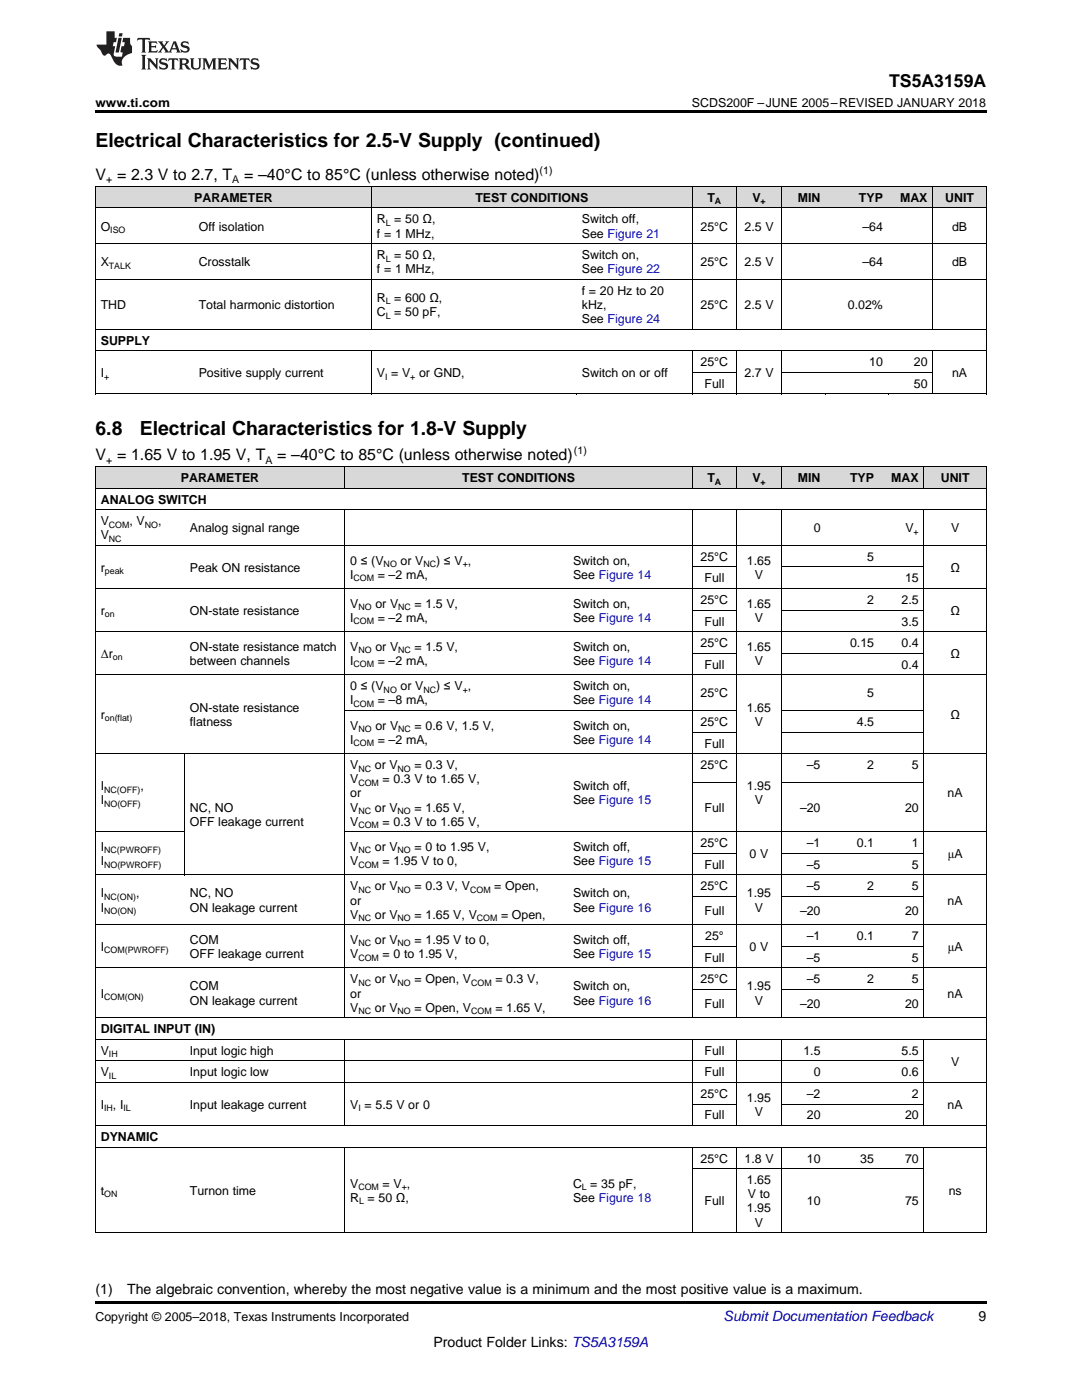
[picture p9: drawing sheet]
<svg xmlns="http://www.w3.org/2000/svg" width="216mm" height="279mm" viewBox="0 0 216 279" stroke-linecap="round" stroke-linejoin="round" font-family="sans-serif">
<defs><g id="words">
<g font-size="3.9">
<text x="19" y="29.3">Electrical Characteristics for 2.5-V Supply (continued)</text>
<text x="19" y="86.7">6.8</text>
<text x="27.9" y="86.7">Electrical Characteristics for 1.8-V Supply</text>
</g>
<text font-size="3.5" x="177.4" y="17.3">TS5A3159A</text>
<g font-size="3.2">
<text x="19" y="36">V = 2.3 V to 2.7, T</text>
<text x="48.7" y="36">= –40°C to 85°C (unless otherwise noted)</text>
<text x="19" y="91.9">V = 1.65 V to 1.95 V, T</text>
<text x="55.3" y="91.9">= –40°C to 85°C (unless otherwise noted)</text>
</g>
<g font-size="2.8">
<text x="19" y="258.2">(1)</text>
<text x="25.4" y="258.2">The algebraic convention, whereby the most negative value is a minimum and the most positive value is a maximum.</text>
<text x="195.3" y="263.6">9</text>
<text x="86.5" y="268.9">Product Folder Links: TS5A3159A</text>
</g>
<text font-size="2.8" fill="#0000c8" x="144.4" y="263.6">Submit Documentation Feedback</text>
<g font-size="2.5">
<text x="19" y="21.4">www.ti.com</text>
<text x="138.1" y="21.4">SCDS200F –JUNE 2005–REVISED JANUARY 2018</text>
<text x="38.8" y="40.3">PARAMETER</text>
<text x="94.9" y="40.3">TEST CONDITIONS</text>
<text x="141.2" y="40.3">T</text>
<text x="150.1" y="40.3">V</text>
<text x="159.2" y="40.3">MIN</text>
<text x="171.4" y="40.3">TYP</text>
<text x="179.6" y="40.3">MAX</text>
<text x="188.6" y="40.3">UNIT</text>
<text x="20.1" y="46">O</text>
<text x="39.7" y="46">Off isolation</text>
<text x="75.2" y="44.6">R = 50 Ω,</text>
<text x="75.2" y="47.4">f = 1 MHz,</text>
<text x="116.1" y="44.6">Switch off,</text>
<text x="116.1" y="47.4">See Figure 21</text>
<text x="139.8" y="46">25°C</text>
<text x="148.6" y="46">2.5 V</text>
<text x="172.1" y="46">–64</text>
<text x="190" y="46">dB</text>
<text x="20.1" y="53.1">X</text>
<text x="39.7" y="53.1">Crosstalk</text>
<text x="75.2" y="51.7">R = 50 Ω,</text>
<text x="116.1" y="51.7">Switch on,</text>
<text x="139.8" y="53.1">25°C</text>
<text x="148.6" y="53.1">2.5 V</text>
<text x="172.1" y="53.1">–64</text>
<text x="190" y="53.1">dB</text>
<text x="75.2" y="54.5">f = 1 MHz,</text>
<text x="116.1" y="54.5">See Figure 22</text>
<text x="116.1" y="58.8">f = 20 Hz to 20</text>
<text x="20.1" y="61.7">THD</text>
<text x="39.7" y="61.7">Total harmonic distortion</text>
<text x="75.2" y="60.3">R = 600 Ω,</text>
<text x="75.2" y="63.1">C = 50 pF,</text>
<text x="116.1" y="61.7">kHz,</text>
<text x="116.1" y="64.5">See Figure 24</text>
<text x="139.8" y="61.7">25°C</text>
<text x="148.6" y="61.7">2.5 V</text>
<text x="169.2" y="61.7">0.02%</text>
<text x="20.1" y="68.8">SUPPLY</text>
<text x="20.1" y="75.2">I</text>
<text x="39.7" y="75.2">Positive supply current</text>
<text x="75.2" y="75.2">V = V</text>
<text x="83.6" y="75.2">or GND,</text>
<text x="116.1" y="75.2">Switch on or off</text>
<text x="139.8" y="73.1">25°C</text>
<text x="140.6" y="77.4">Full</text>
<text x="148.6" y="75.2">2.7 V</text>
<text x="173.4" y="73.1">10</text>
<text x="182.4" y="73.1">20</text>
<text x="182.4" y="77.4">50</text>
<text x="190" y="75.2">nA</text>
<text x="20.1" y="100.5">ANALOG SWITCH</text>
<text x="36.1" y="96.2">PARAMETER</text>
<text x="92.2" y="96.2">TEST CONDITIONS</text>
<text x="141.2" y="96.2">T</text>
<text x="150.1" y="96.2">V</text>
<text x="159.2" y="96.2">MIN</text>
<text x="169.6" y="96.2">TYP</text>
<text x="177.8" y="96.2">MAX</text>
<text x="187.7" y="96.2">UNIT</text>
<text x="20.1" y="104.8">V</text>
<text x="20.1" y="107.6">V</text>
<text x="25.8" y="104.8">, V</text>
<text x="31.5" y="104.8">,</text>
<text x="37.9" y="106.2">Analog signal range</text>
<text x="162.4" y="106.2">0</text>
<text x="180.7" y="106.2">V</text>
<text x="189.8" y="106.2">V</text>
<text x="69.9" y="112.7">0 ≤ (V</text>
<text x="79.9" y="112.7">or V</text>
<text x="87" y="112.7">) ≤ V ,</text>
<text x="114.3" y="112.7">Switch on,</text>
<text x="139.8" y="111.9">25°C</text>
<text x="149" y="112.7">1.65</text>
<text x="173" y="111.9">5</text>
<text x="20.1" y="114.1">r</text>
<text x="37.9" y="114.1">Peak ON resistance</text>
<text x="69.9" y="115.5">I</text>
<text x="75.4" y="115.5">= –2 mA,</text>
<text x="114.3" y="115.5">See Figure 14</text>
<text x="140.6" y="116.2">Full</text>
<text x="150.6" y="115.5">V</text>
<text x="180.6" y="116.2">15</text>
<text x="189.7" y="114.1">Ω</text>
<text x="20.1" y="122.7">r</text>
<text x="37.9" y="122.7">ON-state resistance</text>
<text x="69.9" y="121.3">V</text>
<text x="69.9" y="124.1">I</text>
<text x="74.9" y="121.3">or V</text>
<text x="75.4" y="124.1">= –2 mA,</text>
<text x="82.7" y="121.3">= 1.5 V,</text>
<text x="114.3" y="121.3">Switch on,</text>
<text x="114.3" y="124.1">See Figure 14</text>
<text x="139.8" y="120.5">25°C</text>
<text x="140.6" y="124.8">Full</text>
<text x="149" y="121.3">1.65</text>
<text x="150.6" y="124.1">V</text>
<text x="173" y="120.5">2</text>
<text x="179.9" y="120.5">2.5</text>
<text x="179.9" y="124.8">3.5</text>
<text x="189.7" y="122.7">Ω</text>
<text x="20.1" y="131.3">Δr</text>
<text x="37.9" y="129.9">ON-state resistance match</text>
<text x="69.9" y="129.9">V</text>
<text x="74.9" y="129.9">or V</text>
<text x="82.7" y="129.9">= 1.5 V,</text>
<text x="114.3" y="129.9">Switch on,</text>
<text x="139.8" y="129.2">25°C</text>
<text x="149" y="129.9">1.65</text>
<text x="169.6" y="129.2">0.15</text>
<text x="179.9" y="129.2">0.4</text>
<text x="189.7" y="131.3">Ω</text>
<text x="37.9" y="132.7">between channels</text>
<text x="69.9" y="132.7">I</text>
<text x="69.9" y="137.8">0 ≤ (V</text>
<text x="75.4" y="132.7">= –2 mA,</text>
<text x="79.9" y="137.8">or V</text>
<text x="87" y="137.8">) ≤ V ,</text>
<text x="114.3" y="132.7">See Figure 14</text>
<text x="114.3" y="137.8">Switch on,</text>
<text x="140.6" y="133.5">Full</text>
<text x="150.6" y="132.7">V</text>
<text x="179.9" y="133.5">0.4</text>
<text x="20.1" y="143.5">r</text>
<text x="37.9" y="142.1">ON-state resistance</text>
<text x="69.9" y="140.6">I</text>
<text x="75.4" y="140.6">= –8 mA,</text>
<text x="114.3" y="140.6">See Figure 14</text>
<text x="139.8" y="139.2">25°C</text>
<text x="149" y="142.1">1.65</text>
<text x="173" y="139.2">5</text>
<text x="189.7" y="143.5">Ω</text>
<text x="37.9" y="144.9">flatness</text>
<text x="69.9" y="145.6">V</text>
<text x="69.9" y="148.4">I</text>
<text x="74.9" y="145.6">or V</text>
<text x="75.4" y="148.4">= –2 mA,</text>
<text x="82.7" y="145.6">= 0.6 V, 1.5 V,</text>
<text x="114.3" y="145.6">Switch on,</text>
<text x="114.3" y="148.4">See Figure 14</text>
<text x="139.8" y="144.9">25°C</text>
<text x="140.6" y="149.2">Full</text>
<text x="150.6" y="144.9">V</text>
<text x="171" y="144.9">4.5</text>
<text x="69.9" y="153.5">V</text>
<text x="74.8" y="153.5">or V</text>
<text x="82.7" y="153.5">= 0.3 V,</text>
<text x="139.8" y="153.5">25°C</text>
<text x="161" y="153.5">–5</text>
<text x="173" y="153.5">2</text>
<text x="182" y="153.5">5</text>
<text x="20.1" y="157.7">I</text>
<text x="20.1" y="160.5">I</text>
<text x="28" y="157.7">,</text>
<text x="69.9" y="156.3">V</text>
<text x="69.9" y="159.1">or</text>
<text x="69.9" y="162">V</text>
<text x="74.8" y="162">or V</text>
<text x="76.3" y="156.3">= 0.3 V to 1.65 V,</text>
<text x="82.7" y="162">= 1.65 V,</text>
<text x="114.3" y="157.7">Switch off,</text>
<text x="114.3" y="160.5">See Figure 15</text>
<text x="149" y="157.7">1.95</text>
<text x="150.6" y="160.5">V</text>
<text x="189.1" y="159.1">nA</text>
<text x="37.9" y="162">NC, NO</text>
<text x="37.9" y="164.9">OFF leakage current</text>
<text x="69.9" y="164.8">V</text>
<text x="76.3" y="164.8">= 0.3 V to 1.65 V,</text>
<text x="140.6" y="162">Full</text>
<text x="159.6" y="162">–20</text>
<text x="180.6" y="162">20</text>
<text x="20.1" y="169.8">I</text>
<text x="20.1" y="172.6">I</text>
<text x="69.9" y="169.8">V</text>
<text x="69.9" y="172.6">V</text>
<text x="74.8" y="169.8">or V</text>
<text x="76.3" y="172.6">= 1.95 V to 0,</text>
<text x="82.7" y="169.8">= 0 to 1.95 V,</text>
<text x="114.3" y="169.8">Switch off,</text>
<text x="114.3" y="172.6">See Figure 15</text>
<text x="139.8" y="169.1">25°C</text>
<text x="140.6" y="173.4">Full</text>
<text x="149.6" y="171.2">0 V</text>
<text x="161" y="169.1">–1</text>
<text x="161" y="173.4">–5</text>
<text x="171" y="169.1">0.1</text>
<text x="182" y="169.1">1</text>
<text x="182" y="173.4">5</text>
<text x="189.1" y="171.2">μA</text>
<text x="20.1" y="179.1">I</text>
<text x="27.1" y="179.1">,</text>
<text x="37.9" y="179.1">NC, NO</text>
<text x="69.9" y="177.7">V</text>
<text x="74.8" y="177.7">or V</text>
<text x="82.7" y="177.7">= 0.3 V, V</text>
<text x="98.6" y="177.7">= Open,</text>
<text x="114.3" y="179.1">Switch on,</text>
<text x="139.8" y="177.7">25°C</text>
<text x="149" y="179.1">1.95</text>
<text x="161" y="177.7">–5</text>
<text x="173" y="177.7">2</text>
<text x="182" y="177.7">5</text>
<text x="20.1" y="181.9">I</text>
<text x="37.9" y="181.9">ON leakage current</text>
<text x="69.9" y="180.5">or</text>
<text x="69.9" y="183.3">V</text>
<text x="74.8" y="183.3">or V</text>
<text x="82.7" y="183.3">= 1.65 V, V</text>
<text x="100" y="183.3">= Open,</text>
<text x="114.3" y="181.9">See Figure 16</text>
<text x="140.6" y="182.7">Full</text>
<text x="150.6" y="181.9">V</text>
<text x="159.6" y="182.7">–20</text>
<text x="180.6" y="182.7">20</text>
<text x="189.1" y="180.5">nA</text>
<text x="20.1" y="189.8">I</text>
<text x="37.9" y="188.4">COM</text>
<text x="37.9" y="191.2">OFF leakage current</text>
<text x="69.9" y="188.4">V</text>
<text x="69.9" y="191.2">V</text>
<text x="74.8" y="188.4">or V</text>
<text x="76.3" y="191.2">= 0 to 1.95 V,</text>
<text x="82.7" y="188.4">= 1.95 V to 0,</text>
<text x="114.3" y="188.4">Switch off,</text>
<text x="114.3" y="191.2">See Figure 15</text>
<text x="140.6" y="191.9">Full</text>
<text x="140.7" y="187.6">25°</text>
<text x="149.6" y="189.8">0 V</text>
<text x="161" y="187.6">–1</text>
<text x="161" y="191.9">–5</text>
<text x="171" y="187.6">0.1</text>
<text x="182" y="187.6">7</text>
<text x="182" y="191.9">5</text>
<text x="189.1" y="189.8">μA</text>
<text x="37.9" y="197.7">COM</text>
<text x="69.9" y="196.3">V</text>
<text x="74.8" y="196.3">or V</text>
<text x="82.7" y="196.3">= Open, V</text>
<text x="98.8" y="196.3">= 0.3 V,</text>
<text x="114.3" y="197.7">Switch on,</text>
<text x="139.8" y="196.3">25°C</text>
<text x="149" y="197.7">1.95</text>
<text x="161" y="196.3">–5</text>
<text x="173" y="196.3">2</text>
<text x="182" y="196.3">5</text>
<text x="20.1" y="199.1">I</text>
<text x="37.9" y="200.5">ON leakage current</text>
<text x="69.9" y="199.1">or</text>
<text x="69.9" y="201.9">V</text>
<text x="74.8" y="201.9">or V</text>
<text x="82.7" y="201.9">= Open, V</text>
<text x="98.8" y="201.9">= 1.65 V,</text>
<text x="114.3" y="200.5">See Figure 16</text>
<text x="140.6" y="201.2">Full</text>
<text x="150.6" y="200.5">V</text>
<text x="159.6" y="201.2">–20</text>
<text x="180.6" y="201.2">20</text>
<text x="189.1" y="199.1">nA</text>
<text x="20.1" y="206.2">DIGITAL INPUT (IN)</text>
<text x="20.1" y="210.5">V</text>
<text x="20.1" y="214.8">V</text>
<text x="37.9" y="210.5">Input logic high</text>
<text x="37.9" y="214.8">Input logic low</text>
<text x="140.6" y="210.5">Full</text>
<text x="140.6" y="214.8">Full</text>
<text x="160.3" y="210.5">1.5</text>
<text x="162.4" y="214.8">0</text>
<text x="179.9" y="210.5">5.5</text>
<text x="179.9" y="214.8">0.6</text>
<text x="189.8" y="212.7">V</text>
<text x="20.1" y="221.3">I</text>
<text x="22.5" y="221.3">, I</text>
<text x="37.9" y="221.3">Input leakage current</text>
<text x="69.9" y="221.3">V = 5.5 V or 0</text>
<text x="139.8" y="219.1">25°C</text>
<text x="149" y="219.9">1.95</text>
<text x="161" y="219.1">–2</text>
<text x="182" y="219.1">2</text>
<text x="189.1" y="221.3">nA</text>
<text x="20.1" y="227.7">DYNAMIC</text>
<text x="140.6" y="223.4">Full</text>
<text x="150.6" y="222.7">V</text>
<text x="161" y="223.4">20</text>
<text x="180.6" y="223.4">20</text>
<text x="139.8" y="232">25°C</text>
<text x="148.6" y="232">1.8 V</text>
<text x="161" y="232">10</text>
<text x="171.7" y="232">35</text>
<text x="180.6" y="232">70</text>
<text x="20.1" y="238.4">t</text>
<text x="37.9" y="238.4">Turnon time</text>
<text x="69.9" y="237">V</text>
<text x="69.9" y="239.8">R = 50 Ω,</text>
<text x="76.3" y="237">= V ,</text>
<text x="114.3" y="237">C = 35 pF,</text>
<text x="114.3" y="239.8">See Figure 18</text>
<text x="149" y="236.3">1.65</text>
<text x="149.2" y="239.1">V to</text>
<text x="189.3" y="238.4">ns</text>
<text x="140.6" y="240.6">Full</text>
<text x="149" y="242">1.95</text>
<text x="150.6" y="244.8">V</text>
<text x="161" y="240.6">10</text>
<text x="180.6" y="240.6">75</text>
<text x="19" y="263.6">Copyright © 2005–2018, Texas Instruments Incorporated</text>
</g>
<g font-size="2.1">
<text x="107.7" y="34.7">(1)</text>
<text x="21.2" y="36.6">+</text>
<text x="46.4" y="36.6">A</text>
<text x="21.2" y="92.5">+</text>
<text x="53" y="92.5">A</text>
<text x="114.5" y="90.6">(1)</text>
</g>
<g font-size="1.8">
<text x="142.7" y="40.8">A</text>
<text x="151.8" y="40.8">+</text>
<text x="22" y="46.5">ISO</text>
<text x="77" y="45.1">L</text>
<text x="21.7" y="53.6">TALK</text>
<text x="77" y="52.2">L</text>
<text x="77" y="60.7">L</text>
<text x="77" y="63.6">L</text>
<text x="20.8" y="75.7">+</text>
<text x="76.8" y="75.7">I</text>
<text x="81.8" y="75.7">+</text>
<text x="142.7" y="96.7">A</text>
<text x="151.8" y="96.7">+</text>
<text x="21.7" y="105.3">COM</text>
<text x="28.9" y="105.3">NO</text>
<text x="182.3" y="106.7">+</text>
<text x="21.7" y="108.1">NC</text>
<text x="76.6" y="113.2">NO</text>
<text x="84.5" y="113.2">NC</text>
<text x="92.3" y="113.2">+</text>
<text x="20.9" y="114.6">peak</text>
<text x="70.6" y="116">COM</text>
<text x="20.9" y="123.2">on</text>
<text x="70.6" y="124.6">COM</text>
<text x="71.5" y="121.8">NO</text>
<text x="79.4" y="121.8">NC</text>
<text x="22.5" y="131.8">on</text>
<text x="71.5" y="130.4">NO</text>
<text x="79.4" y="130.4">NC</text>
<text x="70.6" y="133.2">COM</text>
<text x="20.9" y="144">on(flat)</text>
<text x="70.6" y="141.1">COM</text>
<text x="76.6" y="138.3">NO</text>
<text x="84.5" y="138.3">NC</text>
<text x="92.3" y="138.3">+</text>
<text x="70.6" y="148.9">COM</text>
<text x="71.5" y="146.1">NO</text>
<text x="79.4" y="146.1">NC</text>
<text x="71.5" y="154">NC</text>
<text x="79.3" y="154">NO</text>
<text x="20.8" y="158.2">NC(OFF)</text>
<text x="20.8" y="161">NO(OFF)</text>
<text x="71.5" y="156.8">COM</text>
<text x="71.5" y="162.5">NC</text>
<text x="71.5" y="165.3">COM</text>
<text x="79.3" y="162.5">NO</text>
<text x="20.8" y="170.3">NC(PWROFF)</text>
<text x="20.8" y="173.1">NO(PWROFF)</text>
<text x="71.5" y="170.3">NC</text>
<text x="71.5" y="173.1">COM</text>
<text x="79.3" y="170.3">NO</text>
<text x="20.8" y="179.6">NC(ON)</text>
<text x="71.5" y="178.2">NC</text>
<text x="79.3" y="178.2">NO</text>
<text x="93.8" y="178.2">COM</text>
<text x="20.8" y="182.4">NO(ON)</text>
<text x="71.5" y="183.8">NC</text>
<text x="79.3" y="183.8">NO</text>
<text x="95.1" y="183.8">COM</text>
<text x="20.8" y="190.3">COM(PWROFF)</text>
<text x="71.5" y="188.9">NC</text>
<text x="71.5" y="191.7">COM</text>
<text x="79.3" y="188.9">NO</text>
<text x="71.5" y="196.7">NC</text>
<text x="79.3" y="196.7">NO</text>
<text x="94" y="196.7">COM</text>
<text x="20.8" y="199.6">COM(ON)</text>
<text x="71.5" y="202.4">NC</text>
<text x="79.3" y="202.4">NO</text>
<text x="94" y="202.4">COM</text>
<text x="21.7" y="211">IH</text>
<text x="21.7" y="215.3">IL</text>
<text x="20.8" y="221.8">IH</text>
<text x="24.6" y="221.8">IL</text>
<text x="71.5" y="221.8">I</text>
<text x="20.8" y="238.9">ON</text>
<text x="71.5" y="237.5">COM</text>
<text x="80.2" y="237.5">+</text>
<text x="116.1" y="237.5">L</text>
<text x="71.6" y="240.3">L</text>
</g>
</g></defs>
<g fill="#d8d8d8">
<path d="M19 93.2h17.8v4.3h-17.8z"/>
<path d="M36.8 93.2h32v4.3h-32z"/>
<path d="M68.8 93.2h44.5v4.3h-44.5z"/>
<path d="M113.3 93.2h24.8v4.3h-24.8z"/>
<path d="M138.1 93.2h8.9v4.3h-8.9z"/>
<path d="M147 93.2h8.9v4.3h-8.9z"/>
<path d="M155.9 93.2h8.9v4.3h-8.9z"/>
<path d="M164.8 93.2h10.7v4.3h-10.7z"/>
<path d="M175.5 93.2h8.9v4.3h-8.9z"/>
<path d="M184.4 93.2h12.4v4.3h-12.4z"/>
<path d="M19 37.3h19.6v4.3h-19.6z"/>
<path d="M38.6 37.3h35.6v4.3h-35.6z"/>
<path d="M74.2 37.3h40.8v4.3h-40.8z"/>
<path d="M115 37.3h23.1v4.3h-23.1z"/>
<path d="M138.1 37.3h8.9v4.3h-8.9z"/>
<path d="M147 37.3h8.9v4.3h-8.9z"/>
<path d="M155.9 37.3h8.9v4.3h-8.9z"/>
<path d="M164.8 37.3h12.5v4.3h-12.5z"/>
<path d="M177.3 37.3h8.9v4.3h-8.9z"/>
<path d="M186.2 37.3h10.6v4.3h-10.6z"/>
</g>
<g fill="#000">
<path d="M19 22h177.8v.5h-177.8zM19 78.6l.2 .1zM74 78.6l.2 .1zM114.9 78.6l.1 .1zM138 78.6l.1 .1zM146.9 78.6l.1 .1zM155.8 78.6l.1 .1zM164.7 78.6l.1 .1zM177.2 78.6l.1 .1zM196.7 78.6l.1 .1zM19 154.7h.2v1.5h-.2zM146.9 154.7h.1v1.5h-.1z"/>
<path d="M184.3 154.7h.1v1.5h-.1zM19 259.7h177.8v.5h-177.8z"/>
</g>
<g fill="none" stroke="#000" stroke-width=".2">
<path d="M19 37.2h177.8v41.5M19.1 37.2v41.5M74.1 37.2v28.6M138.1 37.2v28.6M147 37.2v28.6M155.9 37.2v28.6M186.1 37.2v28.6M19 55.8h177.8M19 48.6h177.8M19 41.5h177.8M19 78.6h177.8M19 70h177.8"/>
<path d="M19 65.7h177.8M74.1 70v8.7M138.1 70v8.7M138.1 74.3h8.9M147 70v8.7M155.9 70v8.7M155.9 74.3h30.3M186.1 70v8.7M19 93.1h177.8v153M19 97.4h177.8M19.1 93.1v153M68.8 93.1v4.4"/>
<path d="M138.1 93.1v4.4M147 93.1v4.4M155.9 93.1v4.4M184.3 93.1v4.4M19 117.5h177.8M19 108.8h177.8M19 101.7h177.8M68.8 101.7v101.5M138.1 101.7v101.5M138.1 113.2h8.9M147 101.7v53.1M155.9 101.7v101.5"/>
<path d="M155.9 113.2h28.5M184.3 101.7v53.1M19 134.7h177.8M19 126.1h177.8M138.1 130.4h8.9M138.1 121.8h8.9M155.9 130.4h28.5M155.9 121.8h28.5M19 150.4h177.8M36.8 150.4v24.3M68.8 141.8h78.2M138.1 156.2h8.9"/>
<path d="M138.1 146.1h8.9M147 156.2v47M155.9 156.2h28.5M155.9 146.1h28.5M155.9 141.8h28.5M184.3 156.2v47M19 174.6h177.8M19 166h17.8M68.8 166h128M138.1 178.9h8.9M138.1 170.3h8.9M155.9 178.9h28.5"/>
<path d="M155.9 170.3h28.5M19 193.2h177.8M19 184.6h177.8M138.1 197.5h8.9M138.1 188.9h8.9M155.9 197.5h28.5M155.9 188.9h28.5M19 216h177.8M19 211.7h165.4M19 207.4h177.8M19 203.1h177.8M68.8 207.4v17.3"/>
<path d="M138.1 207.4v17.3M147 207.4v17.3M155.9 207.4v17.3M184.3 207.4v17.3M19 228.9h177.8M19 224.6h177.8M68.8 229v17.1M138.1 229v17.1M138.1 233.2h46.3M138.1 220.3h8.9M147 229v17.1M155.9 229v17.1"/>
<path d="M155.9 220.3h28.5M184.3 229v17.1M19 246h177.8"/>
</g>
<g fill="#231f20">
<path d="M27.5 7.6l-.1 .5 .4-.2h.6v.1v2.1l-.2 .4h1l-.3-.4v-2.1l.1-.1h.5l.5 .2-.2-.5zM29.5 8.3l.2 .3v1.5l-.2 .4h1.8l.2-.6a1.04 1.04 0 0 1-1.3 .2v-.7h.6l.3 .2v-.6l-.3 .2h-.6v-.6l.8-.1 .4 .3-.2-.5zM31.5 8.3l.9 1.1-.9 1.1h.8l-.2-.2 .5-.7 .4 .7-.2 .2h1.5l-.1-.2 .1-.4h.9l.1 .4-.2 .2h1l-.3-.3-.7-1.9h-.5l-.9 2-.8-1 .9-1h-.8l.1 .3-.3 .5-.4-.6 .2-.2zM34.7 8.6l.4 1h-.7zM36.3 8.4a.63 .63 0 0 0-.2 .7 .63 .63 0 0 0 .6 .4l.6 .2 .1 .2a.75 .75 0 0 1-.7 .4 .75 .75 0 0 1-.6-.5l.1 .7 .1-.1a1.11 1.11 0 0 0 1.5-.6 1.13 1.13 0 0 0-1.2-.8l-.1-.4a1.04 1.04 0 0 1 1.2 .2l-.2-.5-.1 .1-.5-.2zM28.2 10.9l.2 .4v2.2l-.2 .4h1l-.3-.4v-2.2l.3-.4zM29.3 11.6l.3 .4v1.5l-.3 .4h.8l-.2-.4v-1.3l1.5 1.7v-1.9l.2-.4h-.7l.2 .4v.9l-1.1-1.3zM32 11.8a.62 .62 0 0 0-.2 .7 .62 .62 0 0 0 .6 .4l.6 .1 .1 .3a.76 .76 0 0 1-.7 .3 .76 .76 0 0 1-.6-.4l.1 .7 .1-.1a1.11 1.11 0 0 0 1.5-.6 1.13 1.13 0 0 0-1.2-.8l-.1-.4a1.04 1.04 0 0 1 1.2 .2l-.2-.6-.1 .1-.5-.1zM33.7 11.6l-.2 .6a.61 .61 0 0 1 .8-.3v1.6l-.2 .4h.9l-.2-.4v-1.6a.63 .63 0 0 1 .8 .3l-.2-.6zM35.6 11.6l.3 .4v1.5l-.3 .4h1l-.2-.2v-.8l.5 .2a.76 .76 0 0 0 1.2 .7l-1-1a.58 .58 0 0 0 .6-.5 .58 .58 0 0 0-.5-.6zM36.4 11.9h.1a.45 .45 0 0 1 .5 .1 .45 .45 0 0 1 .1 .5l-.7 .2zM37.9 11.6l.2 .2a2.17 2.17 0 0 0 .3 1.9 .99 .99 0 0 0 1.6-.6v-1.1l.2-.4h-.7l.2 .2a1.92 1.92 0 0 1-.2 1.8 .6 .6 0 0 1-.9-.5v-1.1l.2-.4zM40.4 11.6l.2 .4v1.5l-.2 .4h.7l-.2-.4v-1.4l.8 1.8 .8-1.8v1.4l-.2 .4h.9l-.2-.4v-1.5l.2-.4h-.8l-.6 1.5-.6-1.5zM43.4 11.6l.2 .4v1.5l-.2 .4h1.8l.2-.6a1.04 1.04 0 0 1-1.3 .1v-.6h.5l.4 .2v-.6l-.4 .2h-.5v-.7h.8l.3 .3-.1-.6zM45.5 11.6l.2 .4v1.5l-.2 .4h.7l-.2-.4v-1.3l1.5 1.7v-1.9l.2-.4h-.7l.2 .4v.9l-1.1-1.3zM47.9 11.6l-.1 .6a.61 .61 0 0 1 .8-.3v1.6l-.3 .4h1l-.3-.4 .1-1.6a.63 .63 0 0 1 .7 .3l-.1-.6zM50.2 11.8a.62 .62 0 0 0-.2 .7 .62 .62 0 0 0 .6 .4l.6 .1 .2 .3a.76 .76 0 0 1-.8 .3 .76 .76 0 0 1-.6-.4l.1 .7 .2-.1a1.11 1.11 0 0 0 1.5-.6 1.13 1.13 0 0 0-1.3-.8l-.1-.4a1.04 1.04 0 0 1 1.2 .2l-.1-.6-.2 .1-.5-.1z"/>
<path d="M21.2 6.3v2.6h-1.9l.1 .4 .7 .9a.91 .91 0 0 0 1 .8 .56 .56 0 0 1 .5-.3 .56 .56 0 0 1 .5 .3l.4 .8a1.53 1.53 0 0 0 1.9 1.2 1.54 1.54 0 0 1 1-2.1l.9-.3v-1.4a1.52 1.52 0 0 1-.3-1.6h-1.4l-.2 .8h.5l-.2 .8h-.4l-.2 1v.2l.4 .1-.2 .8a1.93 1.93 0 0 1-1.6-.3l.3-1.8h-.5l.2-.8h.4l.2-.8h-.4v-1.3zM23.6 7.6l-.6 2.9h.7l.6-2.9zM23.8 6.6l-.1 .7h.6l.2-.7z"/>
</g>
<use href="#words"/>
</svg>
